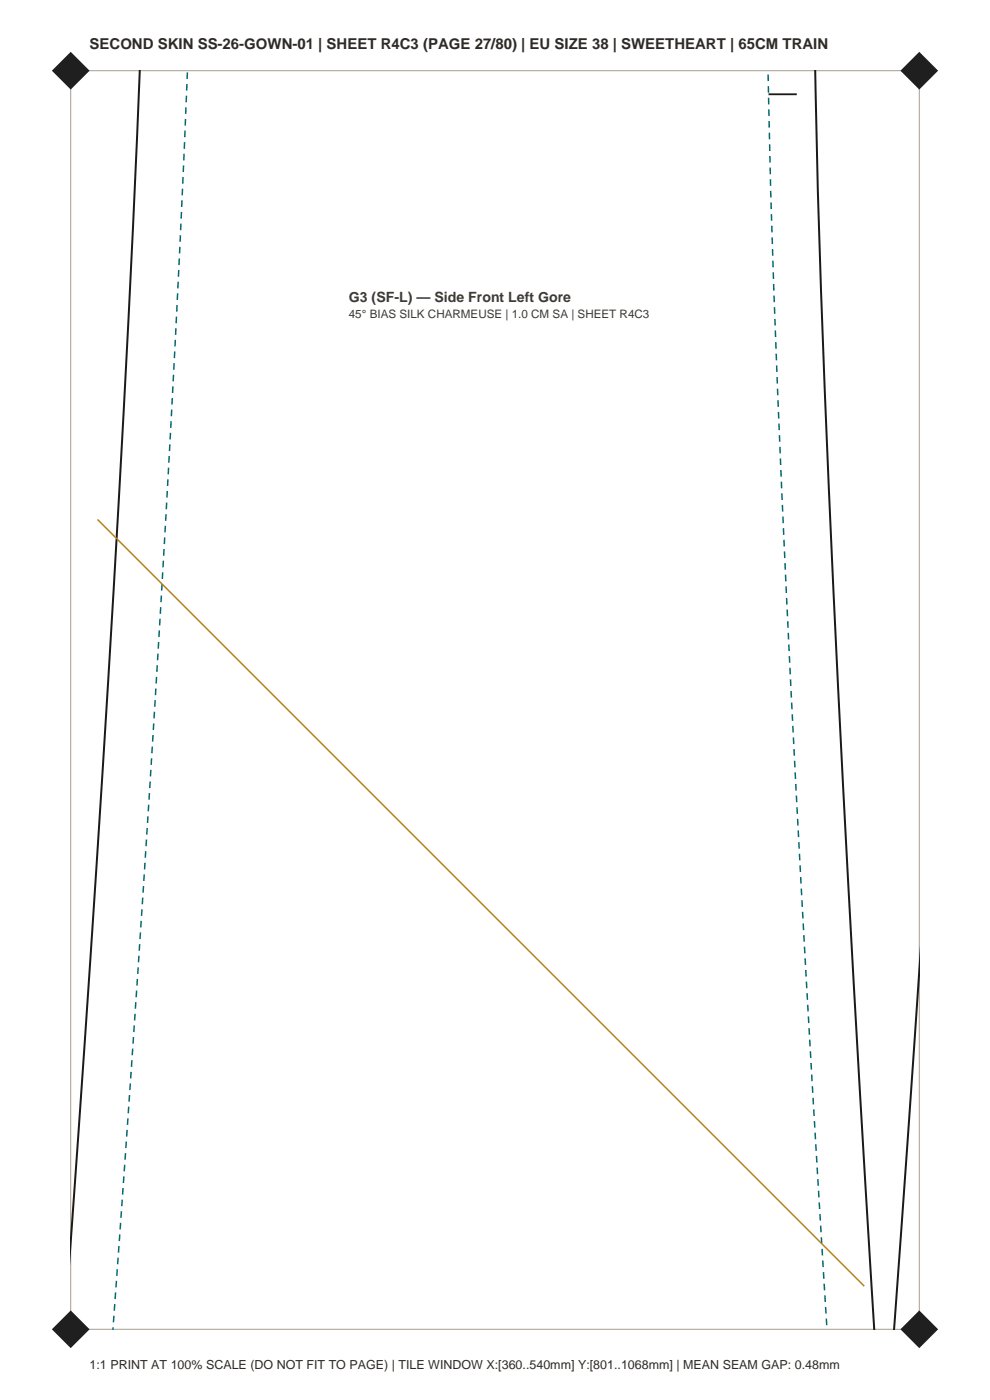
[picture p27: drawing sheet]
<svg xmlns="http://www.w3.org/2000/svg" width="210mm" height="297mm" viewBox="0 0 210 297" stroke-linecap="round" stroke-linejoin="round" font-family="sans-serif">
<defs><g id="words">
<text font-size="3.2" fill="#2e2b26" x="19" y="10.5">SECOND SKIN SS-26-GOWN-01 | SHEET R4C3 (PAGE 27/80) | EU SIZE 38 | SWEETHEART | 65CM TRAIN</text>
<text font-size="3" fill="#403b33" x="74" y="64">G3 (SF-L) — Side Front Left Gore</text>
<text font-size="2.6" fill="#2e2b26" x="19" y="290.5">1:1 PRINT AT 100% SCALE (DO NOT FIT TO PAGE) | TILE WINDOW X:[360..540mm] Y:[801..1068mm] | MEAN SEAM GAP: 0.48mm</text>
<text font-size="2.5" fill="#403b33" x="74" y="67.5">45° BIAS SILK CHARMEUSE | 1.0 CM SA | SHEET R4C3</text>
</g></defs>
<path d="M15 15h180v267h-180z" fill="none" stroke="#a69e8f" stroke-width=".21"/>
<g fill="#1f1f1f">
<path d="M11 282l4-4 4 4-4 4z" fill-rule="evenodd"/>
<path d="M191 282l4-4 4 4-4 4z" fill-rule="evenodd"/>
<path d="M11 15l4-4 4 4-4 4z" fill-rule="evenodd"/>
<path d="M191 15l4-4 4 4-4 4z" fill-rule="evenodd"/>
</g>
<path d="M29.7 14.9l-2.5 53-3.1 57.8-3.6 57.8-5.5 80.6M172.9 14.9a2929.9 2929.9 0 0 0 2.9 88.7l2 41.9 2.1 42 5.5 94.6M195.1 205.2l-5.5 76.9" fill="none" stroke="#1a1a1a" stroke-width=".42"/>
<path d="M162.9 14.9a2942.7 2942.7 0 0 0 2.9 89.1l2 42 2.1 42 5.5 94.1M24 282.1l5.2-75.2 4.9-77.5 3.1-58.1 2.6-56.4" fill="none" stroke="#036970" stroke-width=".32" stroke-dasharray="1.4 1.1" stroke-linecap="butt"/>
<path d="M20.7 110.2l162.6 162.6" fill="none" stroke="#b8801a" stroke-width=".32"/>
<path d="M163 20h6" fill="none" stroke="#1a1a1a" stroke-width=".39"/>
<use href="#words"/>
</svg>
